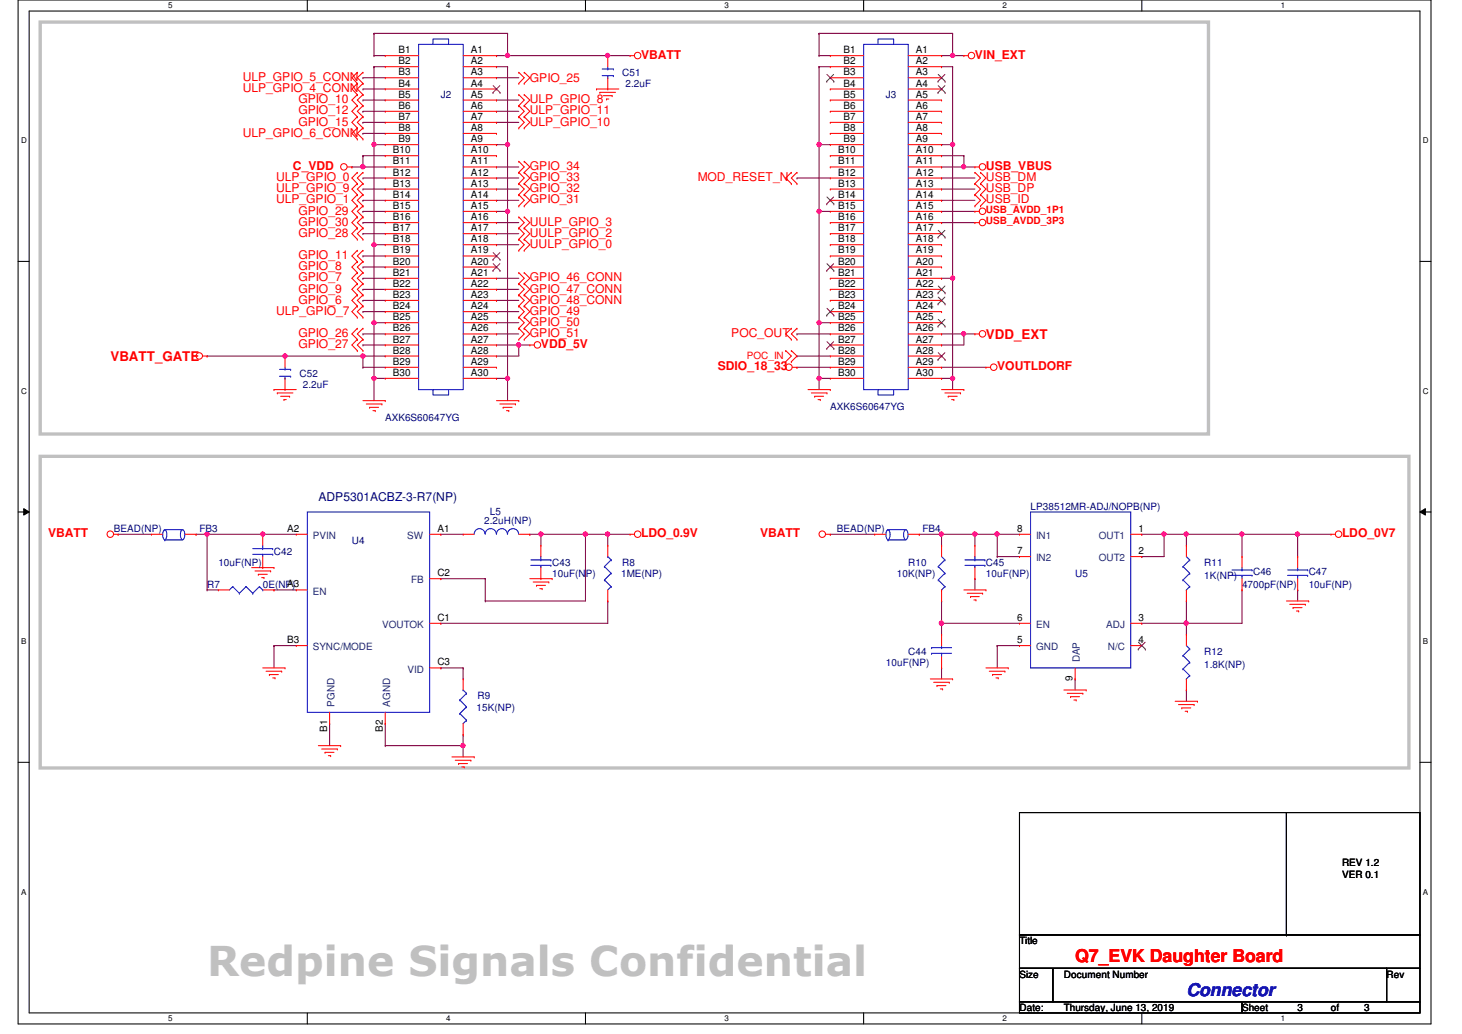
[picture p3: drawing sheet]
<svg xmlns="http://www.w3.org/2000/svg" width="297mm" height="210mm" viewBox="0 0 297 210" stroke-linecap="round" stroke-linejoin="round" font-family="sans-serif">
<defs><g id="words">
<text font-size="8.3" fill="#c0c0c0" x="42.1" y="198.2">Redpine Signals Confidential</text>
<text font-size="3.6" fill="#f00" x="218.4" y="195.5">Q7_EVK Daughter Board</text>
<text font-size="3.6" fill="#00f" x="241" y="202.2">Connector</text>
<g font-size="2.7" fill="#f00">
<text x="200.3" y="68.7">VDD_EXT</text>
<text x="22.4" y="73.3">VBATT_GATE</text>
</g>
<g font-size="2.5" fill="#f00">
<text x="130.3" y="11.9">VBATT</text>
<text x="198.1" y="11.9">VIN_EXT</text>
<text x="49.3" y="16.5">ULP_GPIO_5_CONN</text>
<text x="107.7" y="16.7">GPIO_25</text>
<text x="49.3" y="18.7">ULP_GPIO_4_CONN</text>
<text x="60.6" y="21">GPIO_10</text>
<text x="60.6" y="23.2">GPIO_12</text>
<text x="107.7" y="23.2">ULP_GPIO_11</text>
<text x="107.7" y="21">ULP_GPIO_8</text>
<text x="49.3" y="27.8">ULP_GPIO_6_CONN</text>
<text x="60.6" y="25.5">GPIO_15</text>
<text x="107.7" y="25.5">ULP_GPIO_10</text>
<text x="59.5" y="34.5">C_VDD</text>
<text x="107.7" y="34.5">GPIO_34</text>
<text x="200.3" y="34.5">USB_VBUS</text>
<text x="56.1" y="41.3">ULP_GPIO_1</text>
<text x="56.1" y="36.8">ULP_GPIO_0</text>
<text x="56.1" y="39.1">ULP_GPIO_9</text>
<text x="107.7" y="39.1">GPIO_32</text>
<text x="107.7" y="36.8">GPIO_33</text>
<text x="107.7" y="41.3">GPIO_31</text>
<text x="141.8" y="36.8">MOD_RESET_N</text>
<text x="200.3" y="39.1">USB_DP</text>
<text x="200.3" y="41.3">USB_ID</text>
<text x="200.3" y="36.8">USB_DM</text>
<text x="60.6" y="43.6">GPIO_29</text>
<text x="60.6" y="45.8">GPIO_30</text>
<text x="107.7" y="45.8">UULP_GPIO_3</text>
<text x="60.6" y="48.1">GPIO_28</text>
<text x="60.6" y="52.6">GPIO_11</text>
<text x="107.7" y="48.1">UULP_GPIO_2</text>
<text x="107.7" y="50.4">UULP_GPIO_0</text>
<text x="60.6" y="54.9">GPIO_8</text>
<text x="60.6" y="57.1">GPIO_7</text>
<text x="60.6" y="59.4">GPIO_9</text>
<text x="107.7" y="59.4">GPIO_47_CONN</text>
<text x="107.7" y="57.1">GPIO_46_CONN</text>
<text x="56.1" y="63.9">ULP_GPIO_7</text>
<text x="60.6" y="61.7">GPIO_6</text>
<text x="107.7" y="61.7">GPIO_48_CONN</text>
<text x="107.7" y="63.9">GPIO_49</text>
<text x="60.6" y="68.5">GPIO_26</text>
<text x="60.6" y="70.7">GPIO_27</text>
<text x="107.7" y="66.2">GPIO_50</text>
<text x="107.7" y="68.5">GPIO_51</text>
<text x="109.9" y="70.7">VDD_5V</text>
<text x="148.6" y="68.5">POC_OUT</text>
<text x="145.8" y="75.2">SDIO_18_33</text>
<text x="202.6" y="75.2">VOUTLDORF</text>
<text x="9.8" y="109.1">VBATT</text>
<text x="130.3" y="109.1">LDO_0.9V</text>
<text x="154.4" y="109.1">VBATT</text>
<text x="272.7" y="109.1">LDO_0V7</text>
</g>
<text font-size="2.5" fill="#000080" x="64.7" y="101.7">ADP5301ACBZ-3-R7(NP)</text>
<g font-size="2">
<text x="81" y="10.8">B1</text>
<text x="95.7" y="10.8">A1</text>
<text x="171.4" y="10.8">B1</text>
<text x="186.1" y="10.8">A1</text>
<text x="81" y="13">B2</text>
<text x="81" y="15.3">B3</text>
<text x="81" y="17.6">B4</text>
<text x="95.7" y="13">A2</text>
<text x="95.7" y="15.3">A3</text>
<text x="95.7" y="17.6">A4</text>
<text x="171.4" y="13">B2</text>
<text x="171.4" y="15.3">B3</text>
<text x="171.4" y="17.6">B4</text>
<text x="186.1" y="13">A2</text>
<text x="186.1" y="15.3">A3</text>
<text x="186.1" y="17.6">A4</text>
<text x="81" y="19.8">B5</text>
<text x="81" y="22.1">B6</text>
<text x="95.7" y="19.8">A5</text>
<text x="95.7" y="22.1">A6</text>
<text x="171.4" y="19.8">B5</text>
<text x="171.4" y="22.1">B6</text>
<text x="186.1" y="19.8">A5</text>
<text x="186.1" y="22.1">A6</text>
<text x="81" y="24.3">B7</text>
<text x="81" y="26.6">B8</text>
<text x="81" y="28.9">B9</text>
<text x="95.7" y="24.3">A7</text>
<text x="95.7" y="26.6">A8</text>
<text x="95.7" y="28.9">A9</text>
<text x="171.4" y="24.3">B7</text>
<text x="171.4" y="26.6">B8</text>
<text x="171.4" y="28.9">B9</text>
<text x="186.1" y="24.3">A7</text>
<text x="186.1" y="26.6">A8</text>
<text x="186.1" y="28.9">A9</text>
<text x="79.8" y="31.1">B10</text>
<text x="79.8" y="33.4">B11</text>
<text x="79.8" y="35.6">B12</text>
<text x="95.7" y="31.1">A10</text>
<text x="95.7" y="33.4">A11</text>
<text x="95.7" y="35.6">A12</text>
<text x="170.3" y="31.1">B10</text>
<text x="170.3" y="33.4">B11</text>
<text x="170.3" y="35.6">B12</text>
<text x="186.1" y="31.1">A10</text>
<text x="186.1" y="33.4">A11</text>
<text x="186.1" y="35.6">A12</text>
<text x="79.8" y="37.9">B13</text>
<text x="79.8" y="40.2">B14</text>
<text x="95.7" y="37.9">A13</text>
<text x="95.7" y="40.2">A14</text>
<text x="170.3" y="37.9">B13</text>
<text x="170.3" y="40.2">B14</text>
<text x="186.1" y="37.9">A13</text>
<text x="186.1" y="40.2">A14</text>
<text x="79.8" y="42.4">B15</text>
<text x="79.8" y="44.7">B16</text>
<text x="79.8" y="46.9">B17</text>
<text x="95.7" y="42.4">A15</text>
<text x="95.7" y="44.7">A16</text>
<text x="95.7" y="46.9">A17</text>
<text x="170.3" y="42.4">B15</text>
<text x="170.3" y="44.7">B16</text>
<text x="170.3" y="46.9">B17</text>
<text x="186.1" y="42.4">A15</text>
<text x="186.1" y="44.7">A16</text>
<text x="186.1" y="46.9">A17</text>
<text x="79.8" y="49.2">B18</text>
<text x="79.8" y="51.5">B19</text>
<text x="79.8" y="53.7">B20</text>
<text x="95.7" y="49.2">A18</text>
<text x="95.7" y="51.5">A19</text>
<text x="95.7" y="53.7">A20</text>
<text x="170.3" y="49.2">B18</text>
<text x="170.3" y="51.5">B19</text>
<text x="170.3" y="53.7">B20</text>
<text x="186.1" y="49.2">A18</text>
<text x="186.1" y="51.5">A19</text>
<text x="186.1" y="53.7">A20</text>
<text x="79.8" y="56">B21</text>
<text x="79.8" y="58.3">B22</text>
<text x="95.7" y="56">A21</text>
<text x="95.7" y="58.3">A22</text>
<text x="170.3" y="56">B21</text>
<text x="170.3" y="58.3">B22</text>
<text x="186.1" y="56">A21</text>
<text x="186.1" y="58.3">A22</text>
<text x="79.8" y="60.5">B23</text>
<text x="79.8" y="62.8">B24</text>
<text x="79.8" y="65">B25</text>
<text x="95.7" y="60.5">A23</text>
<text x="95.7" y="62.8">A24</text>
<text x="95.7" y="65">A25</text>
<text x="170.3" y="60.5">B23</text>
<text x="170.3" y="62.8">B24</text>
<text x="170.3" y="65">B25</text>
<text x="186.1" y="60.5">A23</text>
<text x="186.1" y="62.8">A24</text>
<text x="186.1" y="65">A25</text>
<text x="79.8" y="67.3">B26</text>
<text x="79.8" y="69.6">B27</text>
<text x="79.8" y="71.8">B28</text>
<text x="95.7" y="67.3">A26</text>
<text x="95.7" y="69.6">A27</text>
<text x="95.7" y="71.8">A28</text>
<text x="170.3" y="67.3">B26</text>
<text x="170.3" y="69.6">B27</text>
<text x="170.3" y="71.8">B28</text>
<text x="186.1" y="67.3">A26</text>
<text x="186.1" y="69.6">A27</text>
<text x="186.1" y="71.8">A28</text>
<text x="79.8" y="74.1">B29</text>
<text x="79.8" y="76.3">B30</text>
<text x="95.7" y="74.1">A29</text>
<text x="95.7" y="76.3">A30</text>
<text x="170.3" y="74.1">B29</text>
<text x="170.3" y="76.3">B30</text>
<text x="186.1" y="74.1">A29</text>
<text x="186.1" y="76.3">A30</text>
<text x="58.4" y="108">A2</text>
<text x="88.9" y="108">A1</text>
<text x="206.7" y="108">8</text>
<text x="231.3" y="108">1</text>
<text x="206.7" y="112.5">7</text>
<text x="231.3" y="112.5">2</text>
<text x="58.4" y="119.3">A3</text>
<text x="88.9" y="117">C2</text>
<text x="58.4" y="130.6">B3</text>
<text x="88.9" y="126.1">C1</text>
<text x="206.7" y="130.6">5</text>
<text x="206.7" y="126.1">6</text>
<text x="231.3" y="126.1">3</text>
<text x="231.3" y="130.6">4</text>
<text x="88.9" y="135.1">C3</text>
<text x="217.9" y="138.3" transform="rotate(-90 217.9 138.3)">9</text>
<text x="66.5" y="148.7" transform="rotate(-90 66.5 148.7)">B1</text>
<text x="77.8" y="148.7" transform="rotate(-90 77.8 148.7)">B2</text>
<text x="272.7" y="175.9">REV 1.2</text>
<text x="272.7" y="178.2">VER 0.1</text>
<text x="207.1" y="191.8">Title</text>
<text x="207.1" y="198.5">Size</text>
<text x="216.2" y="198.5">Document Number</text>
<text x="281.7" y="198.5">Rev</text>
<text x="207.1" y="205.4">Date:</text>
<text x="216.2" y="205.4">Thursday, June 13, 2019</text>
<text x="252.3" y="205.4">Sheet</text>
<text x="263.6" y="205.4">3</text>
<text x="270.4" y="205.4">of</text>
<text x="277.2" y="205.4">3</text>
</g>
<g font-size="2" fill="#000080">
<text x="126.4" y="15.5">C51</text>
<text x="127.1" y="17.7">2.2uF</text>
<text x="89.6" y="20">J2</text>
<text x="180" y="20">J3</text>
<text x="60.9" y="76.5">C52</text>
<text x="61.5" y="78.7">2.2uF</text>
<text x="168.7" y="83.3">AXK6S60647YG</text>
<text x="78.3" y="85.5">AXK6S60647YG</text>
<text x="98.4" y="106.3">2.2uH(NP)</text>
<text x="99.5" y="104.5">L5</text>
<text x="209.4" y="103.6">LP38512MR-ADJ/NOPB(NP)</text>
<text x="23.1" y="108.1">BEAD(NP)</text>
<text x="40.5" y="108.1">FB3</text>
<text x="55.7" y="112.6">C42</text>
<text x="71.5" y="110.4">U4</text>
<text x="170" y="108.1">BEAD(NP)</text>
<text x="187.4" y="108.1">FB4</text>
<text x="42.1" y="119.4">R7</text>
<text x="44.4" y="114.9">10uF(NP)</text>
<text x="53.4" y="119.4">0E(NP)</text>
<text x="112.2" y="114.9">C43</text>
<text x="112.2" y="117.2">10uF(NP)</text>
<text x="126.2" y="117.2">1ME(NP)</text>
<text x="126.4" y="114.9">R8</text>
<text x="182.2" y="117.2">10K(NP)</text>
<text x="184.5" y="114.9">R10</text>
<text x="200.3" y="114.9">C45</text>
<text x="200.3" y="117.2">10uF(NP)</text>
<text x="218.4" y="117.2">U5</text>
<text x="244.6" y="114.9">R11</text>
<text x="244.6" y="117.6">1K(NP)</text>
<text x="252.3" y="119.4">4700pF(NP)</text>
<text x="254.6" y="116.7">C46</text>
<text x="265.9" y="116.7">C47</text>
<text x="265.9" y="119.4">10uF(NP)</text>
<text x="180" y="135.3">10uF(NP)</text>
<text x="184.5" y="133">C44</text>
<text x="244.6" y="133">R12</text>
<text x="244.6" y="135.7">1.8K(NP)</text>
<text x="97" y="142">R9</text>
<text x="96.8" y="144.3">15K(NP)</text>
</g>
<g font-size="2" fill="#f00">
<text x="200.3" y="43.3">USB_AVDD_1P1</text>
<text x="200.3" y="45.5">USB_AVDD_3P3</text>
<text x="151.7" y="72.9">POC_IN</text>
</g>
<g font-size="2" fill="#004080">
<text x="63.6" y="109.5">PVIN</text>
<text x="82.8" y="109.5">SW</text>
<text x="210.5" y="109.5">IN1</text>
<text x="223.2" y="109.5">OUT1</text>
<text x="83.6" y="118.5">FB</text>
<text x="210.5" y="114">IN2</text>
<text x="223.2" y="114">OUT2</text>
<text x="63.6" y="120.8">EN</text>
<text x="77.6" y="127.6">VOUTOK</text>
<text x="210.5" y="127.6">EN</text>
<text x="224.7" y="127.6">ADJ</text>
<text x="63.6" y="132.1">SYNC/MODE</text>
<text x="82.8" y="136.6">VID</text>
<text x="210.5" y="132.1">GND</text>
<text x="219.4" y="134.5" transform="rotate(-90 219.4 134.5)">DAP</text>
<text x="225.1" y="132.1">N/C</text>
<text x="67.9" y="143.5" transform="rotate(-90 67.9 143.5)">PGND</text>
<text x="79.2" y="143.5" transform="rotate(-90 79.2 143.5)">AGND</text>
</g>
<g font-size="1.6">
<text x="34.2" y="1.7">5</text>
<text x="90.7" y="1.7">4</text>
<text x="147.2" y="1.7">3</text>
<text x="203.7" y="1.7">2</text>
<text x="260.2" y="1.7">1</text>
<text x="4.3" y="29.1">D</text>
<text x="289.1" y="29.1">D</text>
<text x="4.3" y="79.9">C</text>
<text x="289.1" y="79.9">C</text>
<text x="4.3" y="130.8">B</text>
<text x="289.1" y="130.8">B</text>
<text x="4.3" y="181.7">A</text>
<text x="289.1" y="181.7">A</text>
<text x="34.2" y="207.4">5</text>
<text x="90.7" y="207.4">4</text>
<text x="147.2" y="207.4">3</text>
<text x="203.7" y="207.4">2</text>
<text x="260.2" y="207.4">1</text>
</g>
</g></defs>
<path d="M3.7 0h287v207.9h-287zM5.9 2.2h282.6v203.5h-282.6z" fill="none" stroke="#000" stroke-width=".21"/>
<g fill="#fff">
<path d="M34.2 .3h.8v1.8h-.8z"/>
<path d="M34.2 206h.8v1.8h-.8z"/>
</g>
<path d="M62.4 0v2.2M62.4 205.7v2.2" fill="none" stroke="#000" stroke-width=".21"/>
<g fill="#fff">
<path d="M90.7 .3h.9v1.8h-.9z"/>
<path d="M90.7 206h.9v1.8h-.9z"/>
</g>
<path d="M119 0v2.2M119 205.7v2.2" fill="none" stroke="#000" stroke-width=".21"/>
<g fill="#fff">
<path d="M147.2 .3h.9v1.8h-.9z"/>
<path d="M147.2 206h.9v1.8h-.9z"/>
</g>
<path d="M175.5 0v2.2M175.5 205.7v2.2" fill="none" stroke="#000" stroke-width=".21"/>
<g fill="#fff">
<path d="M203.7 .3h.9v1.8h-.9z"/>
<path d="M203.7 206h.9v1.8h-.9z"/>
</g>
<path d="M232 0v2.2M232 205.7v2.2" fill="none" stroke="#000" stroke-width=".21"/>
<g fill="#fff">
<path d="M260.2 .3h.9v1.8h-.9z"/>
<path d="M260.2 206h.9v1.8h-.9z"/>
<path d="M4.3 27.6h1.1v1.9h-1.1z"/>
<path d="M289.1 27.6h1.1v1.9h-1.1z"/>
<path d="M4.3 78.5h1.1v1.8h-1.1z"/>
<path d="M289.1 78.5h1.1v1.8h-1.1z"/>
</g>
<path d="M3.7 53.1h2.2M288.5 53.1h2.2" fill="none" stroke="#000" stroke-width=".21"/>
<g fill="#fff">
<path d="M4.3 129.4h1v1.8h-1z"/>
<path d="M289.1 129.4h1v1.8h-1z"/>
</g>
<path d="M3.7 104h2.2M288.5 104h2.2" fill="none" stroke="#000" stroke-width=".21"/>
<path d="M4.8 103.3l1.1 .7-1.1 .6zM288.5 104l1.1-.7v1.3z" fill="#000"/>
<path d="M4.8 103.3l1.1 .7-1.1 .6zM288.5 104l1.1-.7v1.3z" fill="none" stroke="#000" stroke-width=".2"/>
<g fill="#fff">
<path d="M4.3 180.2h1v1.8h-1z"/>
<path d="M289.1 180.2h1v1.8h-1z"/>
</g>
<path d="M3.7 154.8h2.2M288.5 154.8h2.2" fill="none" stroke="#000" stroke-width=".21"/>
<path d="M8.2 4.5h237.3v83.6h-237.3zM8.2 92.7h278.1v63.3h-278.1z" fill="none" stroke="#c0c0c0" stroke-width=".68"/>
<g fill="none" stroke="#800040" stroke-width=".21">
<path d="M71.5 33.9h.1M73.7 31.6h.1M73.7 36.2h.1M73.7 31.6v2.3h-2.2M73.7 36.2h4.6M76 29.4h.1M76 29.4v47.4M73.7 45.2h.1M73.7 56.5h.1M73.7 45.2h4.6M73.7 56.5h4.6M76 49.7h.1"/>
<path d="M57.9 72.3h.1M57.9 72.3h15.8M73.7 63.3h.1M73.7 61h.1M73.7 63.3h4.6M73.7 61h4.6M76 65.5h.1"/>
</g>
<circle cx="57.9" cy="72.3" r=".43" fill="#f0f"/>
<circle cx="57.9" cy="72.3" r=".43" fill="none" stroke="#f0f" stroke-width=".21"/>
<g fill="none" stroke="#800040" stroke-width=".21">
<path d="M73.7 18.1h.1M73.7 18.1h4.6M73.7 24.8h.1M73.7 22.6h.1M73.7 20.3h.1M73.7 38.4h.1M73.7 33.9h.1M73.7 24.8h4.6M73.7 22.6h4.6M73.7 20.3h4.6M73.7 38.4h4.6M73.7 33.9h4.6"/>
<path d="M73.7 72.3h.1M73.7 72.3v2.3"/>
</g>
<circle cx="73.7" cy="33.9" r=".44" fill="#f0f"/>
<circle cx="73.7" cy="33.9" r=".44" fill="none" stroke="#f0f" stroke-width=".21"/>
<path d="M73.7 31.6h.1M73.7 31.6h4.6M73.7 72.3h.1M73.7 72.3h4.6" fill="none" stroke="#800040" stroke-width=".21"/>
<circle cx="73.7" cy="72.3" r=".44" fill="#f0f"/>
<circle cx="73.7" cy="72.3" r=".44" fill="none" stroke="#f0f" stroke-width=".21"/>
<g fill="none" stroke="#800040" stroke-width=".21">
<path d="M73.7 15.8h.1M73.7 15.8h4.6M76 6.8h.1M76 6.8v4.5M123.5 11.3h.1M123.5 11.3h4.5M76 29.4h.1M76 29.4h2.3M100.9 29.4h.1M100.9 29.4h2.2M73.7 54.2h.1M73.7 52h.1"/>
<path d="M73.7 47.5h.1M73.7 58.8h.1M73.7 42.9h.1M73.7 40.7h.1M73.7 54.2h4.6M73.7 52h4.6M73.7 47.5h4.6M73.7 58.8h4.6M73.7 42.9h4.6M73.7 40.7h4.6M73.7 74.6h.1M73.7 70.1h.1"/>
<path d="M73.7 67.8h.1M73.7 74.6h4.6M73.7 70.1h4.6M73.7 67.8h4.6"/>
</g>
<circle cx="76" cy="29.3" r=".43" fill="#f0f"/>
<circle cx="76" cy="29.3" r=".43" fill="none" stroke="#f0f" stroke-width=".21"/>
<path d="M103.1 13.5h.1M103.1 13.5v15.9M100.9 36.2h.1M100.9 36.2h4.5" fill="none" stroke="#800040" stroke-width=".21"/>
<circle cx="103.1" cy="29.3" r=".43" fill="#f0f"/>
<circle cx="103.1" cy="29.3" r=".43" fill="none" stroke="#f0f" stroke-width=".21"/>
<path d="M103.1 42.9h.1M103.1 42.9v33.9" fill="none" stroke="#800040" stroke-width=".21"/>
<circle cx="103.1" cy="76.8" r=".43" fill="#f0f"/>
<circle cx="103.1" cy="76.8" r=".43" fill="none" stroke="#f0f" stroke-width=".21"/>
<circle cx="103.1" cy="42.9" r=".43" fill="#f0f"/>
<circle cx="103.1" cy="42.9" r=".43" fill="none" stroke="#f0f" stroke-width=".21"/>
<g fill="none" stroke="#800040" stroke-width=".21">
<path d="M100.9 20.3h.1M100.9 22.6h.1M100.9 33.9h.1M100.9 20.3h4.5M100.9 22.6h4.5M100.9 33.9h4.5M76 49.7h.1M76 49.7h2.3M100.9 47.5h.1M100.9 42.9h.1M100.9 40.7h.1M100.9 47.5h4.5"/>
<path d="M100.9 42.9h2.2M100.9 40.7h4.5"/>
</g>
<circle cx="76" cy="49.7" r=".43" fill="#f0f"/>
<circle cx="76" cy="49.7" r=".43" fill="none" stroke="#f0f" stroke-width=".21"/>
<path d="M76 65.5h.1M76 65.5h2.3M100.9 67.8h.1M100.9 65.5h.1M100.9 63.3h.1M100.9 67.8h4.5M100.9 65.5h4.5M100.9 63.3h4.5" fill="none" stroke="#800040" stroke-width=".21"/>
<circle cx="76" cy="65.5" r=".43" fill="#f0f"/>
<circle cx="76" cy="65.5" r=".43" fill="none" stroke="#f0f" stroke-width=".21"/>
<path d="M76 11.3h.1M76 11.3h2.3M100.9 13.5h.1M100.9 15.8h.1M100.9 13.5h2.2M100.9 15.8h4.5M76 76.8h.1M76 76.8h2.3M100.9 76.8h.1M100.9 76.8h2.2" fill="none" stroke="#800040" stroke-width=".21"/>
<circle cx="76" cy="76.8" r=".43" fill="#f0f"/>
<circle cx="76" cy="76.8" r=".43" fill="none" stroke="#f0f" stroke-width=".21"/>
<g fill="none" stroke="#800040" stroke-width=".21">
<path d="M76 13.5h.1M76 6.8h.1M76 13.5h2.3M76 6.8h27.1M100.9 11.3h.1M103.1 6.8h.1M103.1 6.8v4.5h-2.2M100.9 24.8h.1M100.9 38.4h.1M100.9 24.8h4.5M100.9 38.4h4.5M100.9 56.5h.1"/>
<path d="M100.9 49.7h.1M100.9 56.5h4.5M100.9 49.7h4.5M76 76.8h.1M76 76.8v4.6M103.1 76.8h.1M103.1 76.8v4.6M105.4 70.1h.1M105.4 70.1h2.3M161.9 74.6h.1M161.9 72.3h.1M161.9 74.6h6.8"/>
<path d="M161.9 72.3h6.8"/>
</g>
<circle cx="105.3" cy="70" r=".44" fill="#f0f"/>
<circle cx="105.3" cy="70" r=".44" fill="none" stroke="#f0f" stroke-width=".21"/>
<g fill="none" stroke="#800040" stroke-width=".21">
<path d="M73.7 27.1h.1M73.7 27.1h4.6M103.1 29.4h.1M103.1 29.4v13.5M100.9 58.8h.1M100.9 45.2h.1M100.9 58.8h4.5M100.9 45.2h4.5M166.4 42.9h.1M166.4 42.9v22.6M100.9 72.3h.1M100.9 61h.1"/>
<path d="M100.9 70.1h.1M100.9 61h4.5M100.9 70.1h4.5M105.4 70.1h.1M105.4 70.1v2.2h-4.5"/>
</g>
<circle cx="166.4" cy="65.5" r=".43" fill="#f0f"/>
<circle cx="166.4" cy="65.5" r=".43" fill="none" stroke="#f0f" stroke-width=".21"/>
<circle cx="166.4" cy="42.9" r=".43" fill="#f0f"/>
<circle cx="166.4" cy="42.9" r=".43" fill="none" stroke="#f0f" stroke-width=".21"/>
<path d="M193.5 29.4h.1M193.5 29.4v27.1M191.3 40.7h.1M191.3 40.7h6.8" fill="none" stroke="#800040" stroke-width=".21"/>
<circle cx="193.5" cy="56.5" r=".43" fill="#f0f"/>
<circle cx="193.5" cy="56.5" r=".43" fill="none" stroke="#f0f" stroke-width=".21"/>
<circle cx="193.5" cy="29.3" r=".43" fill="#f0f"/>
<circle cx="193.5" cy="29.3" r=".43" fill="none" stroke="#f0f" stroke-width=".21"/>
<path d="M191.3 13.5h.1M191.3 13.5h2.2M191.3 29.4h.1M191.3 29.4h2.2M191.3 56.5h.1M191.3 56.5h2.2M193.5 56.5h.1M193.5 56.5v20.3h-2.2M191.3 76.8h.1" fill="none" stroke="#800040" stroke-width=".21"/>
<circle cx="193.5" cy="76.8" r=".43" fill="#f0f"/>
<circle cx="193.5" cy="76.8" r=".43" fill="none" stroke="#f0f" stroke-width=".21"/>
<path d="M166.4 13.5h.1M166.4 13.5h2.3M166.4 76.8h.1M166.4 76.8h2.3" fill="none" stroke="#800040" stroke-width=".21"/>
<circle cx="166.4" cy="76.8" r=".43" fill="#f0f"/>
<circle cx="166.4" cy="76.8" r=".43" fill="none" stroke="#f0f" stroke-width=".21"/>
<path d="M166.4 11.3h.1M166.4 6.8h.1M166.4 6.8v4.5M166.4 11.3h2.3M166.4 6.8h27.1M191.3 11.3h.1M191.3 11.3h4.5M193.5 6.8h.1M193.5 11.3h.1M193.5 6.8v4.5M166.4 65.5h.1M166.4 65.5v11.3" fill="none" stroke="#800040" stroke-width=".21"/>
<circle cx="193.5" cy="11.3" r=".43" fill="#f0f"/>
<circle cx="193.5" cy="11.3" r=".43" fill="none" stroke="#f0f" stroke-width=".21"/>
<path d="M195.8 33.9h.1M195.8 33.9h2.3M166.4 65.5h.1M166.4 65.5h2.3" fill="none" stroke="#800040" stroke-width=".21"/>
<circle cx="195.8" cy="33.9" r=".43" fill="#f0f"/>
<circle cx="195.8" cy="33.9" r=".43" fill="none" stroke="#f0f" stroke-width=".21"/>
<path d="M166.4 13.5h.1M166.4 13.5v15.9M166.4 29.4h.1M166.4 29.4h2.3M191.3 38.4h.1M191.3 36.2h.1M191.3 38.4h6.8M191.3 36.2h6.8" fill="none" stroke="#800040" stroke-width=".21"/>
<circle cx="166.4" cy="29.3" r=".43" fill="#f0f"/>
<circle cx="166.4" cy="29.3" r=".43" fill="none" stroke="#f0f" stroke-width=".21"/>
<g fill="none" stroke="#800040" stroke-width=".21">
<path d="M76 13.5h.1M76 13.5v15.9M161.9 36.2h.1M161.9 36.2h6.8M166.4 29.4h.1M166.4 29.4v13.5M166.4 42.9h.1M166.4 42.9h2.3M191.3 42.9h.1M191.3 45.2h.1M191.3 42.9h6.8M191.3 45.2h6.8"/>
<path d="M166.4 76.8h.1M166.4 76.8v2.3M193.5 76.8h.1M193.5 76.8v2.3M195.8 67.8h.1M195.8 67.8h2.3"/>
</g>
<circle cx="195.8" cy="67.8" r=".43" fill="#f0f"/>
<circle cx="195.8" cy="67.8" r=".43" fill="none" stroke="#f0f" stroke-width=".21"/>
<g fill="none" stroke="#800040" stroke-width=".21">
<path d="M103.1 11.3h.1M103.1 11.3h20.4M193.5 13.5h.1M193.5 13.5v15.9M191.3 31.6h.1M191.3 33.9h.1M191.3 31.6h4.5M195.8 31.6h.1M195.8 31.6v2.3h-4.5M191.3 70.1h.1M191.3 67.8h.1M191.3 74.6h.1"/>
<path d="M191.3 67.8h4.5M191.3 74.6h9M195.8 67.8h.1M195.8 67.8v2.3h-4.5"/>
</g>
<circle cx="123.4" cy="11.3" r=".43" fill="#f0f"/>
<circle cx="123.4" cy="11.3" r=".43" fill="none" stroke="#f0f" stroke-width=".21"/>
<circle cx="103.1" cy="11.3" r=".43" fill="#f0f"/>
<circle cx="103.1" cy="11.3" r=".43" fill="none" stroke="#f0f" stroke-width=".21"/>
<path d="M42.1 72.3h.1M42.1 72.3h15.8M39.8 108.5h.1M39.8 108.5h2.3" fill="none" stroke="#800040" stroke-width=".21"/>
<circle cx="42.1" cy="108.5" r=".43" fill="#f0f"/>
<circle cx="42.1" cy="108.5" r=".43" fill="none" stroke="#f0f" stroke-width=".21"/>
<path d="M24 108.5h.1M24 108.5h6.8M89.6 108.5h.1M89.6 108.5h4.5M109.9 108.5h.1M109.9 108.5h9.1M168.7 108.5h.1M168.7 108.5h9M186.8 108.5h.1M186.8 108.5h4.5M67 146.9h.1M67 146.9v4.5" fill="none" stroke="#800040" stroke-width=".21"/>
<circle cx="118.9" cy="108.5" r=".44" fill="#f0f"/>
<circle cx="118.9" cy="108.5" r=".44" fill="none" stroke="#f0f" stroke-width=".21"/>
<circle cx="109.9" cy="108.5" r=".43" fill="#f0f"/>
<circle cx="109.9" cy="108.5" r=".43" fill="none" stroke="#f0f" stroke-width=".21"/>
<g fill="none" stroke="#800040" stroke-width=".21">
<path d="M89.6 117.5h.1M89.6 117.5h9M98.6 117.5h.1M98.6 117.5v4.5M109.9 108.5h.1M109.9 108.5v2.2M119 108.5h.1M119 108.5v13.5h-20.4M123.5 108.5h.1M123.5 108.5h4.5M123.5 108.5v2.2M89.6 126.6h.1"/>
<path d="M98.6 122h.1M123.5 122h.1M123.5 122v4.6h-33.9"/>
</g>
<circle cx="123.4" cy="108.5" r=".43" fill="#f0f"/>
<circle cx="123.4" cy="108.5" r=".43" fill="none" stroke="#f0f" stroke-width=".21"/>
<path d="M89.6 135.6h.1M89.6 135.6h4.5M94.1 135.6h.1M94.1 135.6v2.3M78.3 146.9h.1M78.3 151.4h.1M78.3 146.9v4.5M78.3 151.4h15.8M94.1 149.2h.1M94.1 151.4h.1M94.1 149.2v4.5" fill="none" stroke="#800040" stroke-width=".21"/>
<circle cx="94.1" cy="151.4" r=".43" fill="#f0f"/>
<circle cx="94.1" cy="151.4" r=".43" fill="none" stroke="#f0f" stroke-width=".21"/>
<g fill="none" stroke="#800040" stroke-width=".21">
<path d="M42.1 119.8h.1M42.1 108.5h.1M42.1 119.8h2.3M42.1 108.5v11.3M53.4 108.5h.1M53.4 108.5h6.8M55.7 119.8h.1M55.7 119.8h4.5M107.7 108.5h.1M107.7 108.5h2.2M119 108.5h.1M119 108.5h4.5"/>
<path d="M198.1 117.5h.1M198.1 117.5v2.3M263.6 108.5h.1M263.6 108.5h6.8M55.7 131.1h.1M55.7 131.1h4.5M55.7 131.1v4.5M191.3 126.6h.1M191.3 135.6h.1M191.3 122h.1M191.3 122v6.8M191.3 135.6v2.3"/>
<path d="M191.3 126.6h15.8"/>
</g>
<circle cx="191.2" cy="126.6" r=".44" fill="#f0f"/>
<circle cx="191.2" cy="126.6" r=".44" fill="none" stroke="#f0f" stroke-width=".21"/>
<path d="M191.3 108.5h.1M191.3 108.5v2.2M202.6 113h.1M202.6 108.5h.1M202.6 113h4.5M202.6 108.5v4.5" fill="none" stroke="#800040" stroke-width=".21"/>
<circle cx="202.6" cy="108.5" r=".43" fill="#f0f"/>
<circle cx="202.6" cy="108.5" r=".43" fill="none" stroke="#f0f" stroke-width=".21"/>
<path d="M198.1 108.5h.1M198.1 108.5h9M202.6 108.5h.1M232 113h.1M232 108.5h.1M232 108.5h9M236.5 108.5h.1M236.5 108.5v4.5h-4.5" fill="none" stroke="#800040" stroke-width=".21"/>
<circle cx="236.5" cy="108.5" r=".43" fill="#f0f"/>
<circle cx="236.5" cy="108.5" r=".43" fill="none" stroke="#f0f" stroke-width=".21"/>
<path d="M191.3 108.5h.1M191.3 108.5h6.8M198.1 108.5h.1M198.1 108.5v2.2" fill="none" stroke="#800040" stroke-width=".21"/>
<circle cx="198.1" cy="108.5" r=".44" fill="#f0f"/>
<circle cx="198.1" cy="108.5" r=".44" fill="none" stroke="#f0f" stroke-width=".21"/>
<circle cx="191.3" cy="108.5" r=".43" fill="#f0f"/>
<circle cx="191.3" cy="108.5" r=".43" fill="none" stroke="#f0f" stroke-width=".21"/>
<path d="M202.6 131.1h.1M202.6 131.1h4.5M202.6 131.1v4.5M241 126.6h.1M241 126.6h11.3" fill="none" stroke="#800040" stroke-width=".21"/>
<circle cx="241" cy="126.6" r=".44" fill="#f0f"/>
<circle cx="241" cy="126.6" r=".44" fill="none" stroke="#f0f" stroke-width=".21"/>
<g fill="none" stroke="#800040" stroke-width=".21">
<path d="M241 108.5h.1M241 108.5v2.2M252.3 119.8h.1M252.3 108.5h.1M252.3 108.5v4.5M252.3 119.8v6.8M252.3 108.5h11.3M263.6 119.8h.1M263.6 108.5h.1M263.6 108.5v4.5M263.6 119.8v2.2M218.4 137.9h.1"/>
<path d="M218.4 137.9v2.2M241 126.6h.1M241 126.6v2.2"/>
</g>
<circle cx="263.6" cy="108.5" r=".43" fill="#f0f"/>
<circle cx="263.6" cy="108.5" r=".43" fill="none" stroke="#f0f" stroke-width=".21"/>
<circle cx="252.3" cy="108.5" r=".43" fill="#f0f"/>
<circle cx="252.3" cy="108.5" r=".43" fill="none" stroke="#f0f" stroke-width=".21"/>
<path d="M241 108.5h.1M241 108.5h11.3" fill="none" stroke="#800040" stroke-width=".21"/>
<circle cx="241" cy="108.5" r=".43" fill="#f0f"/>
<circle cx="241" cy="108.5" r=".43" fill="none" stroke="#f0f" stroke-width=".21"/>
<path d="M42.1 108.5h.1M42.1 108.5h11.3M232 126.6h.1M241 122h.1M241 122v4.6h-9" fill="none" stroke="#800040" stroke-width=".21"/>
<circle cx="53.4" cy="108.5" r=".43" fill="#f0f"/>
<circle cx="53.4" cy="108.5" r=".43" fill="none" stroke="#f0f" stroke-width=".21"/>
<path d="M161.9 67.8h.1M161.9 67.8h6.8M241 140.1h.1M241 140.1v2.3" fill="none" stroke="#800040" stroke-width=".21"/>
<g fill="none" stroke="#f00" stroke-width=".21">
<path d="M72.6 14.7h.1M72.6 16.9h.1M72.6 19.2h.1M72.6 14.7l-1.1 1.1 1.1 1.1M72.6 16.9l-1.1 1.2 1.1 1.1M72.6 19.2l-1.1 1.1 1.1 1.2M73.7 14.7h.1M73.7 16.9h.1M73.7 19.2h.1M73.7 14.7l-1.1 1.1 1.1 1.1M73.7 16.9l-1.1 1.2 1.1 1.1M73.7 19.2l-1.1 1.1 1.1 1.2"/>
<path d="M78.3 11.3h.1M78.3 13.5h.1M78.3 15.8h.1M78.3 18.1h.1M78.3 11.3h6.7M78.3 18.1h6.7M78.3 13.5h6.7M78.3 15.8h6.7M94.1 11.3h6.8M94.1 18.1h6.8M94.1 13.5h6.8M94.1 15.8h6.8"/>
<path d="M100.9 11.3h.1M100.9 13.5h.1M100.9 15.8h.1M100.9 18.1h.1M105.4 16.9h.1M105.4 14.7h.1M105.4 19.2h.1M105.4 14.7l1.1 1.1-1.1 1.1M105.4 19.2l1.1 1.1-1.1 1.2M106.5 16.9h.1M106.5 14.7h.1M106.5 19.2h.1"/>
<path d="M106.5 14.7l1.2 1.1-1.2 1.1M106.5 19.2l1.2 1.1-1.2 1.2M121.2 18.1h.1M121.2 18.1h4.5M121.9 18.8h.1M121.9 18.8h3.1M122.6 19.4h1.8M123.5 11.3h.1M123.5 18.1h.1M123.5 11.3v2.2M123.5 15.8v2.3M124.4 19.4h.1"/>
<path d="M128 11.3h.1M128 11.3h.9M168.7 11.3h.1M168.7 13.5h.1M168.7 15.8h.1M168.7 18.1h.1M168.7 11.3h6.8M168.7 18.1h6.8M168.7 13.5h6.8M168.7 15.8h6.8M184.5 11.3h6.8M184.5 18.1h6.8"/>
<path d="M184.5 13.5h6.8M184.5 15.8h6.8M191.3 11.3h.1M191.3 13.5h.1M191.3 15.8h.1M191.3 18.1h.1M195.8 11.3h.1M195.8 11.3h.9M70.6 33.9h.9M71.5 33.9h.1M72.6 39.5h.1M72.6 21.5h.1"/>
<path d="M72.6 23.7h.1M72.6 26h.1M72.6 28.2h.1M72.6 35h.1M72.6 37.3h.1M72.6 39.5l-1.1 1.2 1.1 1.1M72.6 21.5l-1.1 1.1 1.1 1.1M72.6 23.7l-1.1 1.1 1.1 1.2M72.6 26l-1.1 1.1 1.1 1.1M72.6 35l-1.1 1.2 1.1 1.1M72.6 37.3l-1.1 1.1 1.1 1.1M73.7 39.5h.1"/>
<path d="M73.7 21.5h.1M73.7 23.7h.1M73.7 26h.1M73.7 28.2h.1M73.7 35h.1M73.7 37.3h.1M73.7 39.5l-1.1 1.2 1.1 1.1M73.7 21.5l-1.1 1.1 1.1 1.1M73.7 23.7l-1.1 1.1 1.1 1.2M73.7 26l-1.1 1.1 1.1 1.1M73.7 35l-1.1 1.2 1.1 1.1M73.7 37.3l-1.1 1.1 1.1 1.1"/>
<path d="M78.3 20.3h.1M78.3 22.6h.1M78.3 24.8h.1M78.3 27.1h.1M78.3 29.4h.1M78.3 31.6h.1M78.3 33.9h.1M78.3 36.2h.1M78.3 38.4h.1M78.3 33.9h6.7M78.3 20.3h6.7M78.3 22.6h6.7"/>
<path d="M78.3 24.8h6.7M78.3 27.1h6.7M78.3 29.4h6.7M78.3 31.6h6.7M78.3 36.2h6.7M78.3 38.4h6.7M94.1 33.9h6.8M94.1 20.3h6.8M94.1 22.6h6.8M94.1 24.8h6.8M94.1 27.1h6.8M94.1 29.4h6.8"/>
<path d="M94.1 31.6h6.8M94.1 36.2h6.8M94.1 38.4h6.8M100.9 20.3h.1M100.9 22.6h.1M100.9 24.8h.1M100.9 27.1h.1M100.9 29.4h.1M100.9 31.6h.1M100.9 33.9h.1M100.9 36.2h.1M100.9 38.4h.1"/>
<path d="M105.4 26h.1M105.4 23.7h.1M105.4 21.5h.1M105.4 35h.1M105.4 32.8h.1M105.4 39.5h.1M105.4 37.3h.1M105.4 32.8l1.1 1.1-1.1 1.1M105.4 23.7l1.1 1.1-1.1 1.2M105.4 21.5l1.1 1.1-1.1 1.1M105.4 37.3l1.1 1.1-1.1 1.1M105.4 35l1.1 1.2-1.1 1.1"/>
<path d="M105.4 39.5l1.1 1.2-1.1 1.1M106.5 26h.1M106.5 23.7h.1M106.5 21.5h.1M106.5 35h.1M106.5 32.8h.1M106.5 39.5h.1M106.5 37.3h.1M106.5 23.7l1.2 1.1-1.2 1.2M106.5 21.5l1.2 1.1-1.2 1.1M106.5 32.8l1.2 1.1-1.2 1.1M106.5 37.3l1.2 1.1-1.2 1.1"/>
<path d="M106.5 35l1.2 1.2-1.2 1.1M106.5 39.5l1.2 1.2-1.2 1.1M123.2 20.1h.1M123.2 20.1h.5M160.8 35h.1M160.8 37.3h.1M160.8 35l-1.2 1.2 1.2 1.1M161.9 35h.1M161.9 37.3h.1M161.9 35l-1.1 1.2 1.1 1.1M168.7 20.3h.1M168.7 22.6h.1"/>
<path d="M168.7 24.8h.1M168.7 27.1h.1M168.7 29.4h.1M168.7 31.6h.1M168.7 33.9h.1M168.7 36.2h.1M168.7 38.4h.1M168.7 33.9h6.8M168.7 20.3h6.8M168.7 22.6h6.8M168.7 24.8h6.8M168.7 27.1h6.8"/>
<path d="M168.7 29.4h6.8M168.7 31.6h6.8M168.7 36.2h6.8M168.7 38.4h6.8M184.5 33.9h6.8M184.5 20.3h6.8M184.5 22.6h6.8M184.5 24.8h6.8M184.5 27.1h6.8M184.5 29.4h6.8M184.5 31.6h6.8M184.5 36.2h6.8"/>
<path d="M184.5 38.4h6.8M191.3 20.3h.1M191.3 22.6h.1M191.3 24.8h.1M191.3 27.1h.1M191.3 29.4h.1M191.3 31.6h.1M191.3 33.9h.1M191.3 36.2h.1M191.3 38.4h.1M198.1 33.9h.1M198.1 39.5h.1"/>
<path d="M198.1 37.3h.1M198.1 35h.1M198.1 33.9h.9M198.1 37.3l1.1 1.1-1.1 1.1M198.1 39.5l1.1 1.2-1.1 1.1M198.1 35l1.1 1.2-1.1 1.1M199.2 39.5h.1M199.2 37.3h.1M199.2 35h.1M199.2 37.3l1.1 1.1-1.1 1.1M199.2 39.5l1.1 1.2-1.1 1.1M199.2 35l1.1 1.2-1.1 1.1"/>
<path d="M72.6 41.8h.1M72.6 44.1h.1M72.6 46.3h.1M72.6 48.6h.1M72.6 50.8h.1M72.6 53.1h.1M72.6 55.4h.1M72.6 57.6h.1M72.6 59.9h.1M72.6 41.8l-1.1 1.1 1.1 1.2M72.6 44.1l-1.1 1.1 1.1 1.1M72.6 46.3l-1.1 1.2 1.1 1.1"/>
<path d="M72.6 50.8l-1.1 1.2 1.1 1.1M72.6 53.1l-1.1 1.1 1.1 1.2M72.6 55.4l-1.1 1.1 1.1 1.1M72.6 57.6l-1.1 1.2 1.1 1.1M72.6 59.9l-1.1 1.1 1.1 1.1M73.7 41.8h.1M73.7 44.1h.1M73.7 46.3h.1M73.7 48.6h.1M73.7 50.8h.1M73.7 53.1h.1M73.7 55.4h.1"/>
<path d="M73.7 57.6h.1M73.7 59.9h.1M73.7 41.8l-1.1 1.1 1.1 1.2M73.7 44.1l-1.1 1.1 1.1 1.1M73.7 46.3l-1.1 1.2 1.1 1.1M73.7 50.8l-1.1 1.2 1.1 1.1M73.7 53.1l-1.1 1.1 1.1 1.2M73.7 55.4l-1.1 1.1 1.1 1.1M73.7 57.6l-1.1 1.2 1.1 1.1M73.7 59.9l-1.1 1.1 1.1 1.1M78.3 40.7h.1M78.3 42.9h.1"/>
<path d="M78.3 45.2h.1M78.3 47.5h.1M78.3 49.7h.1M78.3 52h.1M78.3 54.2h.1M78.3 56.5h.1M78.3 58.8h.1M78.3 42.9h6.7M78.3 45.2h6.7M78.3 40.7h6.7M78.3 47.5h6.7M78.3 49.7h6.7"/>
<path d="M78.3 52h6.7M78.3 54.2h6.7M78.3 56.5h6.7M78.3 58.8h6.7M94.1 42.9h6.8M94.1 45.2h6.8M94.1 40.7h6.8M94.1 47.5h6.8M94.1 49.7h6.8M94.1 52h6.8M94.1 54.2h6.8M94.1 56.5h6.8"/>
<path d="M94.1 58.8h6.8M100.9 40.7h.1M100.9 42.9h.1M100.9 45.2h.1M100.9 47.5h.1M100.9 49.7h.1M100.9 52h.1M100.9 54.2h.1M100.9 56.5h.1M100.9 58.8h.1M105.4 59.9h.1M105.4 57.6h.1"/>
<path d="M105.4 55.4h.1M105.4 41.8h.1M105.4 46.3h.1M105.4 44.1h.1M105.4 48.6h.1M105.4 50.8h.1M105.4 57.6l1.1 1.2-1.1 1.1M105.4 59.9l1.1 1.1-1.1 1.1M105.4 55.4l1.1 1.1-1.1 1.1M105.4 44.1l1.1 1.1-1.1 1.1M105.4 46.3l1.1 1.2-1.1 1.1M105.4 48.6l1.1 1.1-1.1 1.1"/>
<path d="M106.5 59.9h.1M106.5 57.6h.1M106.5 55.4h.1M106.5 41.8h.1M106.5 46.3h.1M106.5 44.1h.1M106.5 48.6h.1M106.5 50.8h.1M106.5 57.6l1.2 1.2-1.2 1.1M106.5 59.9l1.2 1.1-1.2 1.1M106.5 55.4l1.2 1.1-1.2 1.1M106.5 44.1l1.2 1.1-1.2 1.1"/>
<path d="M106.5 46.3l1.2 1.2-1.2 1.1M106.5 48.6l1.2 1.1-1.2 1.1M168.7 40.7h.1M168.7 42.9h.1M168.7 45.2h.1M168.7 47.5h.1M168.7 49.7h.1M168.7 52h.1M168.7 54.2h.1M168.7 56.5h.1M168.7 58.8h.1M168.7 42.9h6.8"/>
<path d="M168.7 45.2h6.8M168.7 40.7h6.8M168.7 47.5h6.8M168.7 49.7h6.8M168.7 52h6.8M168.7 54.2h6.8M168.7 56.5h6.8M168.7 58.8h6.8M184.5 42.9h6.8M184.5 45.2h6.8M184.5 40.7h6.8M184.5 47.5h6.8"/>
<path d="M184.5 49.7h6.8M184.5 52h6.8M184.5 54.2h6.8M184.5 56.5h6.8M184.5 58.8h6.8M191.3 40.7h.1M191.3 42.9h.1M191.3 45.2h.1M191.3 47.5h.1M191.3 49.7h.1M191.3 52h.1M191.3 54.2h.1"/>
<path d="M191.3 56.5h.1M191.3 58.8h.1M198.1 42.9h.1M198.1 45.2h.1M198.1 41.8h.1M198.1 42.9h.9M198.1 45.2h.9M199.2 41.8h.1M41.2 72.3h.9M42.1 72.3h.1M55.7 79.1h.1M55.7 79.1h4.5"/>
<path d="M56.3 79.8h.1M56.3 79.8h3.2M57.9 72.3h.1M57.9 79.1h.1M57.9 72.3v2.3M57.9 76.8v2.3M72.6 62.1h.1M72.6 64.4h.1M72.6 66.7h.1M72.6 68.9h.1M72.6 71.2h.1M72.6 62.1l-1.1 1.2 1.1 1.1"/>
<path d="M72.6 66.7l-1.1 1.1 1.1 1.1M72.6 68.9l-1.1 1.2 1.1 1.1M73.7 62.1h.1M73.7 64.4h.1M73.7 66.7h.1M73.7 68.9h.1M73.7 71.2h.1M73.7 62.1l-1.1 1.2 1.1 1.1M73.7 66.7l-1.1 1.1 1.1 1.1M73.7 68.9l-1.1 1.2 1.1 1.1M78.3 61h.1M78.3 63.3h.1"/>
<path d="M78.3 65.5h.1M78.3 67.8h.1M78.3 70.1h.1M78.3 72.3h.1M78.3 74.6h.1M78.3 76.8h.1M78.3 72.3h6.7M78.3 74.6h6.7M78.3 67.8h6.7M78.3 70.1h6.7M78.3 61h6.7M78.3 63.3h6.7"/>
<path d="M78.3 65.5h6.7M78.3 76.8h6.7M94.1 72.3h6.8M94.1 74.6h6.8M94.1 67.8h6.8M94.1 70.1h6.8M94.1 61h6.8M94.1 63.3h6.8M94.1 65.5h6.8M94.1 76.8h6.8M100.9 61h.1M100.9 63.3h.1"/>
<path d="M100.9 65.5h.1M100.9 67.8h.1M100.9 70.1h.1M100.9 72.3h.1M100.9 74.6h.1M100.9 76.8h.1M105.4 62.1h.1M105.4 64.4h.1M105.4 66.7h.1M105.4 68.9h.1M105.4 62.1l1.1 1.2-1.1 1.1M105.4 64.4l1.1 1.1-1.1 1.2"/>
<path d="M105.4 66.7l1.1 1.1-1.1 1.1M106.5 62.1h.1M106.5 64.4h.1M106.5 66.7h.1M106.5 68.9h.1M106.5 62.1l1.2 1.2-1.2 1.1M106.5 64.4l1.2 1.1-1.2 1.2M106.5 66.7l1.2 1.1-1.2 1.1M107.7 70.1h.1M107.7 70.1h.8M159.6 71.2h.1M159.6 73.4h.1"/>
<path d="M159.6 71.2l1.2 1.1-1.2 1.1M160.8 73.4h.1M160.8 71.2h.1M160.8 66.7h.1M160.8 68.9h.1M160.8 71.2l1.1 1.1-1.1 1.1M160.8 66.7l-1.2 1.1 1.2 1.1M161 74.6h.9M161.9 74.6h.1M161.9 66.7h.1M161.9 68.9h.1M161.9 66.7l-1.1 1.1 1.1 1.1"/>
<path d="M164.2 79.1h4.5M164.8 79.8h3.2M168 79.8h.1M168.7 79.1h.1M168.7 61h.1M168.7 63.3h.1M168.7 65.5h.1M168.7 67.8h.1M168.7 70.1h.1M168.7 72.3h.1M168.7 74.6h.1M168.7 76.8h.1"/>
<path d="M168.7 72.3h6.8M168.7 74.6h6.8M168.7 67.8h6.8M168.7 70.1h6.8M168.7 61h6.8M168.7 63.3h6.8M168.7 65.5h6.8M168.7 76.8h6.8M184.5 72.3h6.8M184.5 74.6h6.8M184.5 67.8h6.8M184.5 70.1h6.8"/>
<path d="M184.5 61h6.8M184.5 63.3h6.8M184.5 65.5h6.8M184.5 76.8h6.8M191.3 61h.1M191.3 63.3h.1M191.3 65.5h.1M191.3 67.8h.1M191.3 70.1h.1M191.3 72.3h.1M191.3 74.6h.1M191.3 76.8h.1"/>
<path d="M191.3 79.1h4.5M192 79.8h3.2M195.2 79.8h.1M195.8 79.1h.1M198.1 67.8h.1M198.1 67.8h.9M200.3 74.6h.1M200.3 74.6h.9M57 80.5h1.8M57.7 81.2h.1M57.7 81.2h.5M58.8 80.5h.1"/>
<path d="M73.7 81.4h4.6M74.4 82h3.2M75.1 82.7h.1M75.1 82.7h1.8M75.8 83.4h.4M76.2 83.4h.1M77.6 82h.1M78.3 81.4h.1M100.9 81.4h4.5M101.6 82h3.1M102.2 82.7h.1M102.2 82.7h1.9"/>
<path d="M102.9 83.4h.5M103.4 83.4h.1M104.7 82h.1M105.4 81.4h.1M165.5 80.5h.1M165.5 80.5h1.8M166.2 81.2h.5M166.7 81.2h.1M192.7 80.5h.1M192.7 80.5h1.8M193.3 81.2h.5M193.8 81.2h.1"/>
<path d="M23.1 108.5h.9M24 108.5h.1M30.8 108.5h.1M30.8 108.5h2.3M37.6 108.5h2.2M39.8 108.5h.1M44.4 119.8h.1M44.4 119.8h2.2M51.1 115.3h4.6M51.8 116h3.2M52.5 116.6h.1M52.5 116.6h1.8"/>
<path d="M53.2 117.3h.4M53.4 115.3h.1M53.4 108.5h.1M53.4 119.8h2.3M53.4 108.5v2.2M53.4 113v2.3M53.6 117.3h.1M55 116h.1M55.7 115.3h.1M55.7 119.8h.1M60.2 108.5h.1M60.2 119.8h.1"/>
<path d="M60.2 108.5h2.2M60.2 119.8h2.2M87.3 117.5h2.3M87.3 108.5h2.3M89.6 108.5h.1M89.6 117.5h.1M94.1 108.5h.1M94.1 108.5h2.2M105.4 108.5h2.3M107.7 108.5h.1M107.7 117.5h4.5M108.3 118.2h3.2"/>
<path d="M109 118.9h.1M109 118.9h1.8M109.7 119.5h.4M109.9 117.5h.1M109.9 110.7h.1M109.9 110.7v2.3M109.9 115.3v2.2M110.1 119.5h.1M111.5 118.2h.1M112.2 117.5h.1M123.5 110.7h.1M123.5 110.7v2.3"/>
<path d="M123.5 119.8v2.2M128 108.5h.1M128 108.5h.9M167.8 108.5h.9M168.7 108.5h.1M177.7 108.5h.1M177.7 108.5h2.3M184.5 108.5h2.3M186.8 108.5h.1M191.3 110.7h.1M191.3 110.7v2.3M191.3 119.8v2.2"/>
<path d="M195.8 119.8h4.5M198.1 117.5h.1M198.1 110.7h.1M198.1 110.7v2.3M198.1 115.3v2.2M200.3 119.8h.1M207.1 113h.1M207.1 108.5h.1M207.1 108.5h2.3M207.1 113h2.3M229.7 108.5h2.3M229.7 113h2.3"/>
<path d="M232 108.5h.1M232 113h.1M241 110.7h.1M241 110.7v2.3M241 119.8v2.2M252.3 113h.1M252.3 119.8h.1M252.3 113v2.3M252.3 117.5v2.3M263.6 113h.1M263.6 119.8h.1M263.6 113v2.3"/>
<path d="M263.6 117.5v2.3M270.4 108.5h.1M270.4 108.5h.9M53.4 135.6h4.5M54.1 136.3h3.1M54.7 137h.1M54.7 137h1.9M55.4 137.7h.5M55.9 137.7h.1M57.2 136.3h.1M57.9 135.6h.1M60.2 131.1h.1"/>
<path d="M60.2 131.1h2.2M87.3 135.6h2.3M87.3 126.6h2.3M89.6 126.6h.1M89.6 135.6h.1M94.1 137.9h.1M94.1 137.9v2.2M123.5 122h.1M189 137.9h4.5M189.7 138.6h3.2M190.4 139.2h.1M190.4 139.2h1.8"/>
<path d="M191 139.9h.5M191.3 128.8h.1M191.3 135.6h.1M191.3 122h.1M191.3 128.8v2.3M191.3 133.3v2.3M191.5 139.9h.1M192.9 138.6h.1M193.5 137.9h.1M196.5 120.5h3.1M197.2 121.2h.1M197.2 121.2h1.8"/>
<path d="M197.9 121.8h.4M198.3 121.8h.1M199.6 120.5h.1M200.3 135.6h4.5M201 136.3h3.2M201.7 137h.1M201.7 137h1.8M202.3 137.7h.5M202.8 137.7h.1M204.2 136.3h.1M204.8 135.6h.1M207.1 131.1h.1"/>
<path d="M207.1 126.6h.1M207.1 126.6h2.3M207.1 131.1h2.3M218.4 137.9h.1M218.4 135.6v2.3M229.7 126.6h2.3M229.7 131.1h2.3M232 126.6h.1M232 131.1h.1M241 128.8h.1M241 122h.1M241 128.8v2.3"/>
<path d="M241 137.9v2.2M261.4 122h4.5M262 122.7h3.2M262.7 123.4h.1M262.7 123.4h1.8M263.4 124.1h.5M263.9 124.1h.1M265.2 122.7h.1M265.9 122h.1M64.7 151.4h4.5M65.4 152.1h3.1M66 152.8h.1"/>
<path d="M66 152.8h1.9M66.7 153.5h.5M67 146.9h.1M67 144.7v2.2M67.2 153.5h.1M68.5 152.1h.1M69.2 151.4h.1M78.3 146.9h.1M78.3 144.7v2.2M91.8 153.7h4.5M92.5 154.4h3.2M93.2 155.1h.1"/>
<path d="M93.2 155.1h1.8M93.8 155.7h.5M94.1 149.2h.1M94.1 146.9v2.3M94.3 155.7h.1M95.7 154.4h.1M96.3 153.7h.1M216.2 140.1h4.5M216.8 140.8h3.2M217.5 141.5h.1M217.5 141.5h1.8M218.2 142.2h.4"/>
<path d="M218.6 142.2h.1M220 140.8h.1M220.7 140.1h.1M238.8 142.4h4.5M239.4 143.1h3.2M240.1 143.8h.1M240.1 143.8h1.8M240.8 144.4h.5M241 140.1h.1M241.3 144.4h.1M242.6 143.1h.1M243.3 142.4h.1"/>
<circle cx="129.6" cy="11.3" r=".66"/>
<circle cx="197.4" cy="11.3" r=".66"/>
<circle cx="69.9" cy="33.9" r=".66"/>
<circle cx="199.6" cy="33.9" r=".66"/>
<circle cx="199.6" cy="45.2" r=".66"/>
<circle cx="199.6" cy="42.9" r=".66"/>
<circle cx="40.5" cy="72.3" r=".66"/>
<circle cx="109.2" cy="70" r=".66"/>
<circle cx="160.3" cy="74.6" r=".66"/>
<circle cx="199.6" cy="67.8" r=".66"/>
<circle cx="201.9" cy="74.6" r=".66"/>
<circle cx="22.4" cy="108.5" r=".66"/>
<circle cx="129.6" cy="108.5" r=".66"/>
<circle cx="167.1" cy="108.5" r=".66"/>
<circle cx="272" cy="108.5" r=".66"/>
</g>
<path d="M207.1 165h81.4v24.9h-81.4zM261.4 165v24.9M207.1 189.9h81.4v6.7h-81.4zM207.1 196.6h6.8v6.9h-6.8zM213.9 196.6h67.8v6.9h-67.8zM261.4 189.9h.1M281.7 196.6h6.8v6.9h-6.8zM207.1 203.5h45.2v2.2h-45.2zM252.3 203.5h36.2v2.2h-36.2z" fill="none" stroke="#000" stroke-width=".21"/>
<g fill="none" stroke="#00f" stroke-width=".21">
<path d="M85 9h9.1v70.1h-9.1zM88 9v-1.1h3.1v1.1h-.2M122.3 14h2.3M122.3 15.4h2.3M123.5 14h.1M123.5 15.8h.1M123.5 13.5v.5M123.5 15.4v.4M124.6 14h.1M124.6 15.4h.1M175.5 9h9v70.1h-9zM178.4 9v-1.1h3.2v1.1h-.2"/>
<path d="M56.8 75h2.3M56.8 76.4h2.3M57.9 75h.1M57.9 76.8h.1M57.9 74.6v.4M57.9 76.4v.4M59.1 75h.1M59.1 76.4h.1M88.2 79.1h-.2v1.1h3.1v-1.1M178.6 79.1h-.2v1.1h3.2v-1.1M33.3 107.6h.2a1.43 1.43 0 0 1 0 2 1.48 1.48 0 0 1-.2-2zM33.5 107.6h.1"/>
<path d="M33.5 109.6h.1M33.5 107.6h3.6M33.5 109.6h3.6M36.9 107.6h.2a1.34 1.34 0 0 1 0 2 1.48 1.48 0 0 1-.2-2zM47.3 119.1h.1M47.3 119.1l-.7 .7M47.3 119.1l1.3 1.4M50 119.1h.1M50 119.1l-1.4 1.4M50 119.1l1.3 1.4M51.3 111.4h4.1M51.3 112.6h4.1"/>
<path d="M52.7 119.1h.1M52.7 119.1l-1.4 1.4M52.7 119.1l.7 .7M53.4 119.8h.1M53.4 112.6h.1M53.4 111.4h.1M53.4 110.7v.7M53.4 112.6v.4M55.4 111.4h.1M55.4 112.6h.1M62.4 104h24.9v40.7h-24.9zM96.3 108.5a1.1 1.1 0 0 1 1.1-1.1 1.1 1.1 0 0 1 1.1 1.1"/>
<path d="M98.6 108.5a1.12 1.12 0 0 1 1.1-1.1 1.12 1.12 0 0 1 1.1 1.1M100.9 108.5a1.1 1.1 0 0 1 1.1-1.1 1.1 1.1 0 0 1 1.1 1.1M103.1 108.5a1.12 1.12 0 0 1 1.1-1.1 1.12 1.12 0 0 1 1.2 1.1M107.9 113.7h4M107.9 114.8h4M109.9 114.8h.1M109.9 113.7h.1M109.9 113v.7M109.9 114.8v.5M111.9 113.7h.1M111.9 114.8h.1M122.8 117.8h.1"/>
<path d="M122.8 115.1h.1M122.8 117.8l1.4 1.3M122.8 115.1l1.4 1.3M123.5 113h.1M123.5 113l.7 .7M124.2 119.1h.1M124.2 116.4h.1M124.2 113.7h.1M124.2 119.1l-.7 .7M124.2 116.4l-1.4 1.4M124.2 113.7l-1.4 1.4M180.2 107.6h.2a1.43 1.43 0 0 1 0 2 1.48 1.48 0 0 1-.2-2z"/>
<path d="M180.4 107.6h.1M180.4 109.6h.1M180.4 107.6h3.7M180.4 109.6h3.7M183.8 107.6h.2a1.34 1.34 0 0 1 0 2 1.48 1.48 0 0 1-.2-2zM190.6 115.1h.1M190.6 117.8h.1M190.6 115.1l1.4 1.3M190.6 117.8l1.4 1.3M191.3 119.8h.1M191.3 113l.7 .7M192 113.7h.1"/>
<path d="M192 116.4h.1M192 119.1h.1M192 113.7l-1.4 1.4M192 116.4l-1.4 1.4M192 119.1l-.7 .7M196 113.7h4.1M196 114.8h4.1M198.1 114.8h.1M198.1 113.7h.1M198.1 113v.7M198.1 114.8v.5M200.1 113.7h.1"/>
<path d="M200.1 114.8h.1M209.4 104h20.3v31.6h-20.3zM240.4 115.1h.1M240.4 117.8h.1M240.4 115.1l1.3 1.3M240.4 117.8l1.3 1.3M241 119.8h.1M241 113l.7 .7M241.7 113.7h.1M241.7 116.4h.1M241.7 119.1h.1M241.7 113.7l-1.3 1.4"/>
<path d="M241.7 116.4l-1.3 1.4M241.7 119.1l-.7 .7M250.3 116.8h4.1M250.3 115.7h4.1M252.3 115.7h.1M252.3 116.8h.1M252.3 115.3v.4M252.3 116.8v.7M254.4 116.8h.1M254.4 115.7h.1M261.6 116.8h4.1M261.6 115.7h4.1"/>
<path d="M263.6 115.7h.1M263.6 116.8h.1M263.6 115.3v.4M263.6 116.8v.7M265.7 116.8h.1M265.7 115.7h.1M48.6 120.5h.1M51.3 120.5h.1M189.3 132.7h.1M189.3 131.5h.1M189.3 132.7h4M189.3 131.5h4"/>
<path d="M191.3 131.5h.1M191.3 132.7h.1M191.3 131.1v.4M191.3 132.7v.6M240.4 133.1h.1M240.4 135.8h.1M240.4 133.1l1.3 1.4M240.4 135.8l1.3 1.4M241 137.9h.1M241 131.1l.7 .7M241.7 131.8h.1M241.7 134.5h.1"/>
<path d="M241.7 137.2h.1M241.7 131.8l-1.3 1.3M241.7 134.5l-1.3 1.3M241.7 137.2l-.7 .7M93.4 144.9h.1M93.4 142.2h.1M93.4 144.9l1.4 1.4M93.4 142.2l1.4 1.4M94.1 140.1h.1M94.1 140.1l.7 .7M94.8 146.3h.1M94.8 143.6h.1"/>
<path d="M94.8 140.8h.1M94.8 146.3l-.7 .6M94.8 143.6l-1.4 1.3M94.8 140.8l-1.4 1.4"/>
</g>
<g fill="none" stroke="#804000" stroke-width=".2">
<path d="M100.2 18.8h.1M100.2 17.4l1.4 1.4M101.6 17.4l-1.4 1.4M101.6 18.8h.1M168 16.5h.1M168 15.1l1.4 1.4M169.4 15.1l-1.4 1.4M169.4 16.5h.1M190.6 16.5h.1M190.6 18.8h.1M190.6 15.1l1.4 1.4M190.6 17.4l1.4 1.4"/>
<path d="M192 17.4l-1.4 1.4M192 15.1l-1.4 1.4M192 16.5h.1M192 18.8h.1M100.2 52.7h.1M100.2 54.9h.1M100.2 51.3l1.4 1.4M100.2 53.6l1.4 1.3M101.6 51.3l-1.4 1.4M101.6 53.6l-1.4 1.3M101.6 52.7h.1M101.6 54.9h.1"/>
<path d="M168 41.4h.1M168 54.9h.1M168 40l1.4 1.4M168 53.6l1.4 1.3M169.4 40l-1.4 1.4M169.4 53.6l-1.4 1.3M169.4 41.4h.1M169.4 54.9h.1M190.6 48.2h.1M190.6 59.5h.1M190.6 46.8l1.4 1.4M190.6 58.1l1.4 1.4"/>
<path d="M192 46.8l-1.4 1.4M192 58.1l-1.4 1.4M192 48.2h.1M192 59.5h.1M168 64h.1M168 70.8h.1M168 62.6l1.4 1.4M168 69.4l1.4 1.4M169.4 62.6l-1.4 1.4M169.4 69.4l-1.4 1.4M169.4 64h.1M169.4 70.8h.1"/>
<path d="M190.6 61.7h.1M190.6 66.3h.1M190.6 73h.1M190.6 60.3l1.4 1.4M190.6 64.9l1.4 1.4M190.6 71.6l1.4 1.4M192 60.3l-1.4 1.4M192 64.9l-1.4 1.4M192 71.6l-1.4 1.4M192 61.7h.1M192 66.3h.1M192 73h.1"/>
<path d="M231.3 131.8h.1M231.3 130.4l1.4 1.4M232.7 130.4l-1.4 1.4M232.7 131.8h.1"/>
</g>
<circle cx="57.9" cy="72.3" r=".43" fill="#f0f"/>
<circle cx="57.9" cy="72.3" r=".43" fill="none" stroke="#f0f" stroke-width=".21"/>
<circle cx="73.7" cy="33.9" r=".44" fill="#f0f"/>
<circle cx="73.7" cy="33.9" r=".44" fill="none" stroke="#f0f" stroke-width=".21"/>
<circle cx="73.7" cy="72.3" r=".44" fill="#f0f"/>
<circle cx="73.7" cy="72.3" r=".44" fill="none" stroke="#f0f" stroke-width=".21"/>
<circle cx="76" cy="29.3" r=".43" fill="#f0f"/>
<circle cx="76" cy="29.3" r=".43" fill="none" stroke="#f0f" stroke-width=".21"/>
<circle cx="103.1" cy="29.3" r=".43" fill="#f0f"/>
<circle cx="103.1" cy="29.3" r=".43" fill="none" stroke="#f0f" stroke-width=".21"/>
<circle cx="103.1" cy="76.8" r=".43" fill="#f0f"/>
<circle cx="103.1" cy="76.8" r=".43" fill="none" stroke="#f0f" stroke-width=".21"/>
<circle cx="103.1" cy="42.9" r=".43" fill="#f0f"/>
<circle cx="103.1" cy="42.9" r=".43" fill="none" stroke="#f0f" stroke-width=".21"/>
<circle cx="76" cy="49.7" r=".43" fill="#f0f"/>
<circle cx="76" cy="49.7" r=".43" fill="none" stroke="#f0f" stroke-width=".21"/>
<circle cx="76" cy="65.5" r=".43" fill="#f0f"/>
<circle cx="76" cy="65.5" r=".43" fill="none" stroke="#f0f" stroke-width=".21"/>
<circle cx="76" cy="76.8" r=".43" fill="#f0f"/>
<circle cx="76" cy="76.8" r=".43" fill="none" stroke="#f0f" stroke-width=".21"/>
<circle cx="105.3" cy="70" r=".44" fill="#f0f"/>
<circle cx="105.3" cy="70" r=".44" fill="none" stroke="#f0f" stroke-width=".21"/>
<circle cx="166.4" cy="65.5" r=".43" fill="#f0f"/>
<circle cx="166.4" cy="65.5" r=".43" fill="none" stroke="#f0f" stroke-width=".21"/>
<circle cx="166.4" cy="42.9" r=".43" fill="#f0f"/>
<circle cx="166.4" cy="42.9" r=".43" fill="none" stroke="#f0f" stroke-width=".21"/>
<circle cx="193.5" cy="56.5" r=".43" fill="#f0f"/>
<circle cx="193.5" cy="56.5" r=".43" fill="none" stroke="#f0f" stroke-width=".21"/>
<circle cx="193.5" cy="29.3" r=".43" fill="#f0f"/>
<circle cx="193.5" cy="29.3" r=".43" fill="none" stroke="#f0f" stroke-width=".21"/>
<circle cx="193.5" cy="76.8" r=".43" fill="#f0f"/>
<circle cx="193.5" cy="76.8" r=".43" fill="none" stroke="#f0f" stroke-width=".21"/>
<circle cx="166.4" cy="76.8" r=".43" fill="#f0f"/>
<circle cx="166.4" cy="76.8" r=".43" fill="none" stroke="#f0f" stroke-width=".21"/>
<circle cx="193.5" cy="11.3" r=".43" fill="#f0f"/>
<circle cx="193.5" cy="11.3" r=".43" fill="none" stroke="#f0f" stroke-width=".21"/>
<circle cx="195.8" cy="33.9" r=".43" fill="#f0f"/>
<circle cx="195.8" cy="33.9" r=".43" fill="none" stroke="#f0f" stroke-width=".21"/>
<circle cx="166.4" cy="29.3" r=".43" fill="#f0f"/>
<circle cx="166.4" cy="29.3" r=".43" fill="none" stroke="#f0f" stroke-width=".21"/>
<circle cx="195.8" cy="67.8" r=".43" fill="#f0f"/>
<circle cx="195.8" cy="67.8" r=".43" fill="none" stroke="#f0f" stroke-width=".21"/>
<circle cx="123.4" cy="11.3" r=".43" fill="#f0f"/>
<circle cx="123.4" cy="11.3" r=".43" fill="none" stroke="#f0f" stroke-width=".21"/>
<circle cx="103.1" cy="11.3" r=".43" fill="#f0f"/>
<circle cx="103.1" cy="11.3" r=".43" fill="none" stroke="#f0f" stroke-width=".21"/>
<circle cx="42.1" cy="108.5" r=".43" fill="#f0f"/>
<circle cx="42.1" cy="108.5" r=".43" fill="none" stroke="#f0f" stroke-width=".21"/>
<circle cx="118.9" cy="108.5" r=".44" fill="#f0f"/>
<circle cx="118.9" cy="108.5" r=".44" fill="none" stroke="#f0f" stroke-width=".21"/>
<circle cx="109.9" cy="108.5" r=".43" fill="#f0f"/>
<circle cx="109.9" cy="108.5" r=".43" fill="none" stroke="#f0f" stroke-width=".21"/>
<circle cx="123.4" cy="108.5" r=".43" fill="#f0f"/>
<circle cx="123.4" cy="108.5" r=".43" fill="none" stroke="#f0f" stroke-width=".21"/>
<circle cx="94.1" cy="151.4" r=".43" fill="#f0f"/>
<circle cx="94.1" cy="151.4" r=".43" fill="none" stroke="#f0f" stroke-width=".21"/>
<circle cx="191.2" cy="126.6" r=".44" fill="#f0f"/>
<circle cx="191.2" cy="126.6" r=".44" fill="none" stroke="#f0f" stroke-width=".21"/>
<circle cx="202.6" cy="108.5" r=".43" fill="#f0f"/>
<circle cx="202.6" cy="108.5" r=".43" fill="none" stroke="#f0f" stroke-width=".21"/>
<circle cx="236.5" cy="108.5" r=".43" fill="#f0f"/>
<circle cx="236.5" cy="108.5" r=".43" fill="none" stroke="#f0f" stroke-width=".21"/>
<circle cx="198.1" cy="108.5" r=".44" fill="#f0f"/>
<circle cx="198.1" cy="108.5" r=".44" fill="none" stroke="#f0f" stroke-width=".21"/>
<circle cx="191.3" cy="108.5" r=".43" fill="#f0f"/>
<circle cx="191.3" cy="108.5" r=".43" fill="none" stroke="#f0f" stroke-width=".21"/>
<circle cx="241" cy="126.6" r=".44" fill="#f0f"/>
<circle cx="241" cy="126.6" r=".44" fill="none" stroke="#f0f" stroke-width=".21"/>
<circle cx="263.6" cy="108.5" r=".43" fill="#f0f"/>
<circle cx="263.6" cy="108.5" r=".43" fill="none" stroke="#f0f" stroke-width=".21"/>
<circle cx="252.3" cy="108.5" r=".43" fill="#f0f"/>
<circle cx="252.3" cy="108.5" r=".43" fill="none" stroke="#f0f" stroke-width=".21"/>
<circle cx="241" cy="108.5" r=".43" fill="#f0f"/>
<circle cx="241" cy="108.5" r=".43" fill="none" stroke="#f0f" stroke-width=".21"/>
<circle cx="53.4" cy="108.5" r=".43" fill="#f0f"/>
<circle cx="53.4" cy="108.5" r=".43" fill="none" stroke="#f0f" stroke-width=".21"/>
<use href="#words"/>
</svg>
